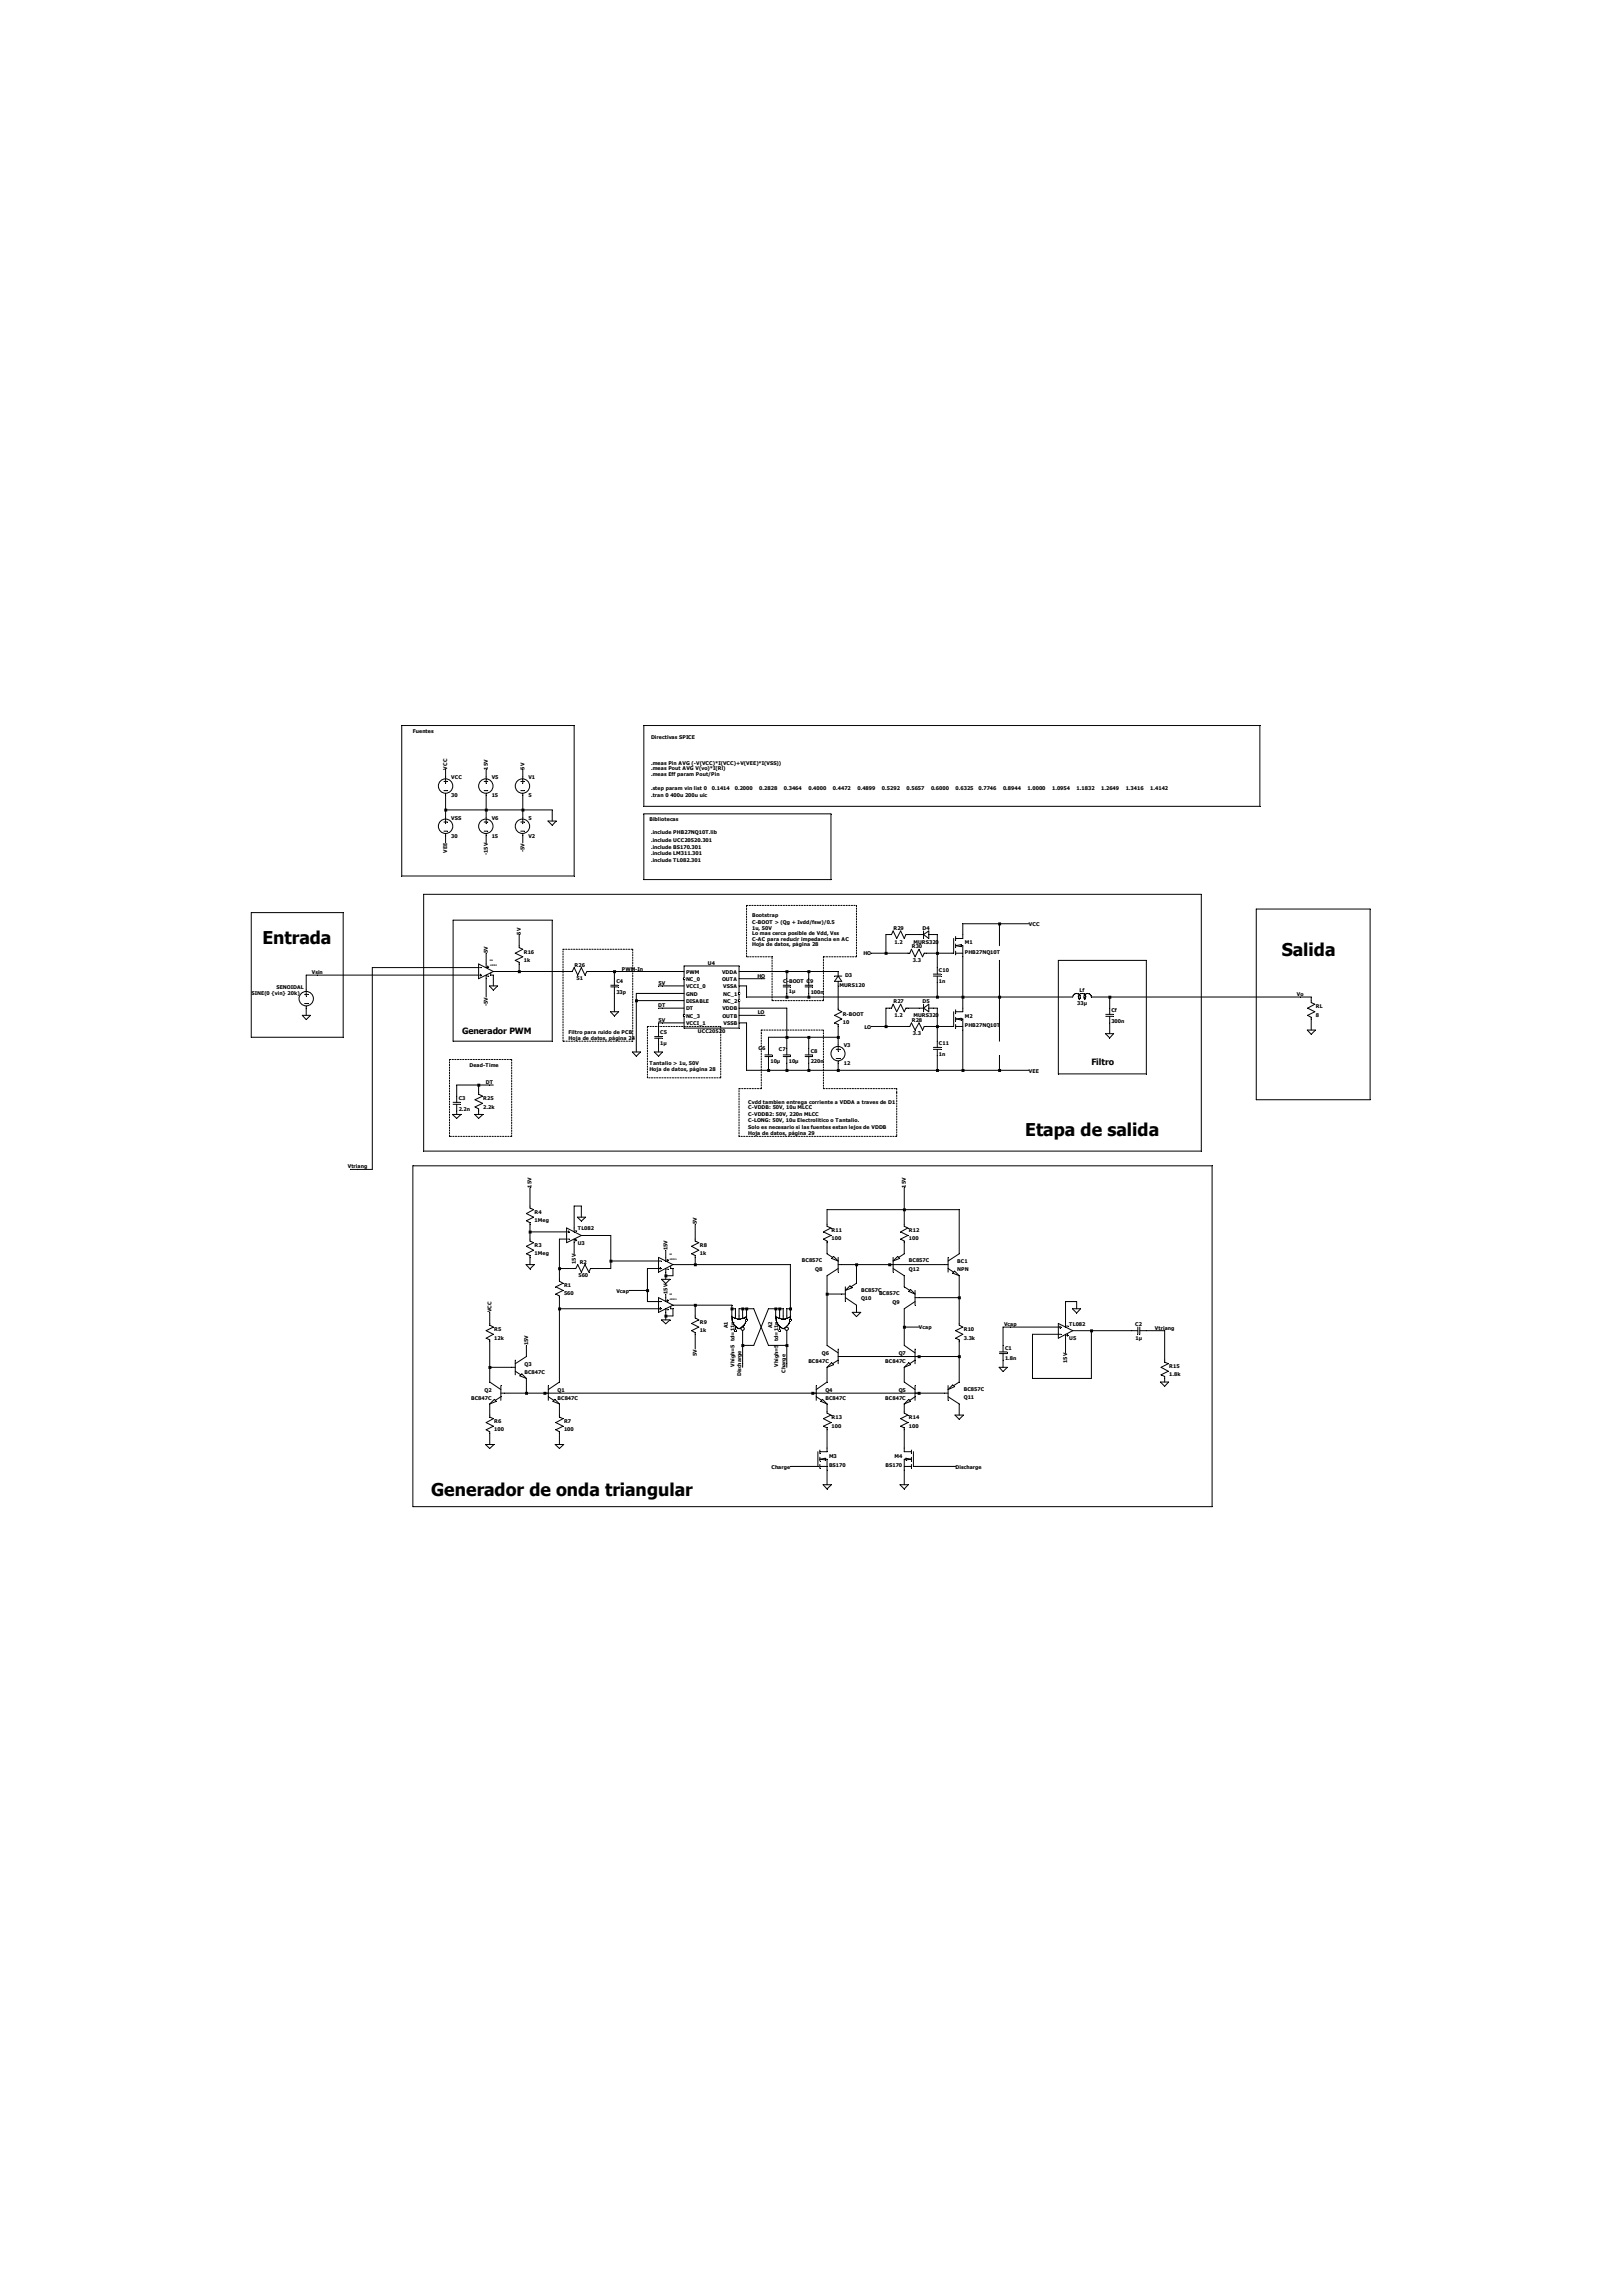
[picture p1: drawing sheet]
<svg xmlns="http://www.w3.org/2000/svg" width="210mm" height="297mm" viewBox="0 0 210 297" stroke-linecap="round" stroke-linejoin="round" font-family="sans-serif">
<defs><g id="words">
<g font-size="2.3">
<text x="34" y="122.1">Entrada</text>
<text x="165.9" y="123.8">Salida</text>
<text x="132.7" y="147.1">Etapa de salida</text>
<text x="55.8" y="193.5">Generador de onda triangular</text>
</g>
<g font-size="1.1">
<text x="59.8" y="133.8">Generador PWM</text>
<text x="141.2" y="137.8">Filtro</text>
</g>
<g font-size=".7">
<text x="53.4" y="94.9">Fuentes</text>
<text x="84.2" y="95.6">Directivas SPICE</text>
<text x="57.9" y="99.6" transform="rotate(-90 57.9 99.6)">VCC</text>
<text x="58.4" y="100.8">VCC</text>
<text x="63.1" y="99.6" transform="rotate(-90 63.1 99.6)">15V</text>
<text x="63.6" y="100.8">V5</text>
<text x="67.9" y="99.6" transform="rotate(-90 67.9 99.6)">5V</text>
<text x="68.4" y="100.8">V1</text>
<text x="84.2" y="99">.meas Pin AVG (-V(VCC)*I(VCC)+V(VEE)*I(VSS))</text>
<text x="84.2" y="99.7">.meas Pout AVG V(vo)*I(Rl)</text>
<text x="84.2" y="100.4">.meas Eff param Pout/Pin</text>
<text x="58.4" y="103.2">30</text>
<text x="58.4" y="106.1">VSS</text>
<text x="63.6" y="103.2">15</text>
<text x="63.6" y="106.1">V6</text>
<text x="68.4" y="103.2">5</text>
<text x="68.4" y="106.1">5</text>
<text x="84" y="106.3">Bibliotecas</text>
<text x="84.2" y="103.2">.tran 0 400u 200u uic</text>
<text x="84.2" y="108">.include PHB27NQ10T.lib</text>
<text x="84.2" y="102.3">.step param vin list 0</text>
<text x="92.1" y="102.3">0.1414</text>
<text x="95.1" y="102.3">0.2000</text>
<text x="98.3" y="102.3">0.2828</text>
<text x="101.4" y="102.3">0.3464</text>
<text x="104.6" y="102.3">0.4000</text>
<text x="107.8" y="102.3">0.4472</text>
<text x="111" y="102.3">0.4899</text>
<text x="114.1" y="102.3">0.5292</text>
<text x="117.3" y="102.3">0.5657</text>
<text x="120.5" y="102.3">0.6000</text>
<text x="123.7" y="102.3">0.6325</text>
<text x="126.6" y="102.3">0.7746</text>
<text x="129.8" y="102.3">0.8944</text>
<text x="133" y="102.3">1.0000</text>
<text x="136.1" y="102.3">1.0954</text>
<text x="139.3" y="102.3">1.1832</text>
<text x="142.5" y="102.3">1.2649</text>
<text x="145.7" y="102.3">1.3416</text>
<text x="148.8" y="102.3">1.4142</text>
<text x="57.9" y="110.4" transform="rotate(-90 57.9 110.4)">VEE</text>
<text x="58.4" y="108.5">30</text>
<text x="63.1" y="110.7" transform="rotate(-90 63.1 110.7)">-15V</text>
<text x="63.6" y="108.5">15</text>
<text x="67.9" y="110.3" transform="rotate(-90 67.9 110.3)">-5V</text>
<text x="68.4" y="108.5">V2</text>
<text x="84.2" y="108.9">.include UCC20520.301</text>
<text x="84.2" y="109.9">.include BS170.301</text>
<text x="84.2" y="110.7">.include LM311.301</text>
<text x="84.2" y="111.5">.include TL082.301</text>
<text x="97.3" y="119.6">C-BOOT &gt; (Qg + Ivdd/fsw)/0.5</text>
<text x="97.3" y="118.7">Bootstrap</text>
<text x="133.1" y="119.8">VCC</text>
<text x="63.1" y="123.4" transform="rotate(-90 63.1 123.4)">5V</text>
<text x="67.4" y="120.9" transform="rotate(-90 67.4 120.9)">5V</text>
<text x="67.8" y="123.4">R16</text>
<text x="67.8" y="124.5">1k</text>
<text x="74.3" y="125.1">R26</text>
<text x="80.5" y="125.6">PWM-In</text>
<text x="91.6" y="124.9">U4</text>
<text x="97.3" y="120.3">1u, 50V</text>
<text x="97.3" y="121">Lo mas cerca posible de Vdd, Vss</text>
<text x="97.3" y="121.8">C-AC para reducir impedancia en AC</text>
<text x="97.3" y="122.5">Hoja de datos, página 28</text>
<text x="111.7" y="123.7">HO</text>
<text x="115.6" y="120.4">R29</text>
<text x="115.7" y="122.1">1.2</text>
<text x="118" y="122.7">R30</text>
<text x="118.1" y="124.5">3.3</text>
<text x="118.2" y="122.1">MURS320</text>
<text x="119.4" y="120.4">D4</text>
<text x="121.5" y="125.8">C10</text>
<text x="124.8" y="122.2">M1</text>
<text x="124.8" y="123.4">PHB27NQ10T</text>
<text x="32.6" y="128.8">SINE(0 {vin} 20k)</text>
<text x="35.8" y="128">SENOIDAL</text>
<text x="40.3" y="126.1">Vsin</text>
<text x="63.1" y="130.2" transform="rotate(-90 63.1 130.2)">-5V</text>
<text x="74.6" y="126.9">51</text>
<text x="79.8" y="127.2">C4</text>
<text x="79.8" y="128.6">33p</text>
<text x="85.2" y="130.3">DT</text>
<text x="85.2" y="127.5">5V</text>
<text x="88.8" y="129.8">DISABLE</text>
<text x="88.8" y="130.8">DT</text>
<text x="88.8" y="128.9">GND</text>
<text x="88.8" y="127">NC_0</text>
<text x="88.8" y="131.7">NC_3</text>
<text x="88.8" y="126">PWM</text>
<text x="88.8" y="127.9">VCCI_0</text>
<text x="93.4" y="127">OUTA</text>
<text x="93.4" y="126">VDDA</text>
<text x="93.5" y="131.7">OUTB</text>
<text x="93.5" y="130.8">VDDB</text>
<text x="93.6" y="128.9">NC_1</text>
<text x="93.6" y="129.8">NC_2</text>
<text x="93.6" y="127.9">VSSA</text>
<text x="98" y="126.5">HO</text>
<text x="98" y="131.3">LO</text>
<text x="101.3" y="127.2">C-BOOT C9</text>
<text x="102.1" y="128.6">1µ</text>
<text x="104.9" y="128.6">100n</text>
<text x="108.6" y="127.8">MURS120</text>
<text x="109.1" y="131.5">R-BOOT</text>
<text x="109.3" y="126.4">D3</text>
<text x="115.6" y="129.8">R27</text>
<text x="115.7" y="131.6">1.2</text>
<text x="118.2" y="131.6">MURS320</text>
<text x="119.4" y="129.8">D5</text>
<text x="121.5" y="127.2">1n</text>
<text x="124.8" y="131.7">M2</text>
<text x="139.4" y="130">33µ</text>
<text x="139.7" y="128.4">Lf</text>
<text x="143.8" y="131">Cf</text>
<text x="167.8" y="128.9">Vo</text>
<text x="170.3" y="130.5">RL</text>
<text x="170.3" y="131.6">8</text>
<text x="73.6" y="133.9">Filtro para ruido de PCB</text>
<text x="73.6" y="134.5">Hoja de datos, página 24</text>
<text x="84" y="137.9">Tantalio &gt; 1u, 50V</text>
<text x="85.2" y="132.2">5V</text>
<text x="85.4" y="133.9">C5</text>
<text x="85.4" y="135.3">1µ</text>
<text x="88.8" y="132.7">VCCI_1</text>
<text x="90.3" y="133.7">UCC20520</text>
<text x="93.6" y="132.7">VSSB</text>
<text x="98.2" y="135.8">C6</text>
<text x="99.7" y="137.6">10µ</text>
<text x="100.8" y="136">C7</text>
<text x="102.1" y="137.6">10µ</text>
<text x="104.9" y="136.2">C8</text>
<text x="104.9" y="137.6">220n</text>
<text x="109.1" y="132.5">10</text>
<text x="109.2" y="135.5">V3</text>
<text x="109.2" y="137.9">12</text>
<text x="111.8" y="133.1">LO</text>
<text x="118" y="132.2">R28</text>
<text x="118.1" y="134">3.3</text>
<text x="121.5" y="135.3">C11</text>
<text x="121.5" y="136.7">1n</text>
<text x="124.8" y="132.9">PHB27NQ10T</text>
<text x="143.8" y="132.4">300n</text>
<text x="59.4" y="142.4">C3</text>
<text x="59.4" y="143.8">2.2n</text>
<text x="60.7" y="138.1">Dead-Time</text>
<text x="62.5" y="142.4">R25</text>
<text x="62.5" y="143.5">2.2k</text>
<text x="62.9" y="140.3">DT</text>
<text x="84" y="138.6">Hoja de datos, página 28</text>
<text x="96.8" y="142.9">Cvdd tambien entrega corriente a VDDA a traves de D1</text>
<text x="96.8" y="143.6">C-VDDB: 50V, 10u MLCC</text>
<text x="133.1" y="138.8">VEE</text>
<text x="96.8" y="144.4">C-VDDB2: 50V, 220n MLCC</text>
<text x="96.8" y="145.2">C-LONG: 50V, 10u Electrolitico o Tantalio.</text>
<text x="96.8" y="146.1">Solo es necesario si las fuentes estan lejos de VDDB</text>
<text x="96.8" y="146.9">Hoja de datos, página 29</text>
<text x="45" y="151.2">Vtriang</text>
<text x="68.8" y="153.7" transform="rotate(-90 68.8 153.7)">15V</text>
<text x="117.2" y="153.7" transform="rotate(-90 117.2 153.7)">15V</text>
<text x="69.2" y="161.4">R3</text>
<text x="69.2" y="157.1">R4</text>
<text x="69.2" y="158.2">1Meg</text>
<text x="74.8" y="161.1">U3</text>
<text x="74.8" y="159.2">TL082</text>
<text x="86.4" y="161.8" transform="rotate(-90 86.4 161.8)">15V</text>
<text x="90.2" y="158.4" transform="rotate(-90 90.2 158.4)">5V</text>
<text x="90.6" y="161.4">R8</text>
<text x="107.6" y="159.5">R11</text>
<text x="107.6" y="160.5">100</text>
<text x="117.6" y="159.5">R12</text>
<text x="117.6" y="160.5">100</text>
<text x="69.2" y="162.4">1Meg</text>
<text x="73" y="166.6">R1</text>
<text x="73" y="167.6">560</text>
<text x="74.5" y="163.6" transform="rotate(-90 74.5 163.6)">15V</text>
<text x="74.8" y="165.3">560</text>
<text x="75" y="163.5">R2</text>
<text x="79.8" y="167.3">Vcap</text>
<text x="86.4" y="167.5" transform="rotate(-90 86.4 167.5)">15V</text>
<text x="90.6" y="162.4">1k</text>
<text x="103.8" y="163.4">BC857C</text>
<text x="105.5" y="164.5">Q8</text>
<text x="111.4" y="167.2">BC857C</text>
<text x="113.7" y="167.6">BC857C</text>
<text x="117.6" y="164.5">Q12</text>
<text x="117.6" y="163.4">BC857C</text>
<text x="123.9" y="163.5">BC1</text>
<text x="123.9" y="164.5">NPN</text>
<text x="63.6" y="169.8" transform="rotate(-90 63.6 169.8)">VCC</text>
<text x="64" y="172.3">R5</text>
<text x="64" y="173.4">12k</text>
<text x="90.6" y="171.3">R9</text>
<text x="90.6" y="172.4">1k</text>
<text x="94.2" y="171.9" transform="rotate(-90 94.2 171.9)">A1</text>
<text x="99.9" y="171.9" transform="rotate(-90 99.9 171.9)">A2</text>
<text x="111.4" y="168.2">Q10</text>
<text x="115.5" y="168.7">Q9</text>
<text x="118.9" y="172">Vcap</text>
<text x="124.7" y="172.3">R10</text>
<text x="124.7" y="173.4">3.3k</text>
<text x="129.9" y="171.6">Vcap</text>
<text x="138.3" y="173.5">U5</text>
<text x="138.3" y="171.6">TL082</text>
<text x="146.9" y="171.6">C2</text>
<text x="146.9" y="173.4">1µ</text>
<text x="149.4" y="172.1">Vtriang</text>
<text x="67.9" y="176.8">Q3</text>
<text x="67.9" y="177.8">BC847C</text>
<text x="68.3" y="174.1" transform="rotate(-90 68.3 174.1)">15V</text>
<text x="90.2" y="175.5" transform="rotate(-90 90.2 175.5)">5V</text>
<text x="95" y="176.9" transform="rotate(-90 95 176.9)">Vhigh=5 td=11n</text>
<text x="95.9" y="178.1" transform="rotate(-90 95.9 178.1)">Discharge</text>
<text x="100.7" y="176.9" transform="rotate(-90 100.7 176.9)">Vhigh=5 td=11n</text>
<text x="101.6" y="177.7" transform="rotate(-90 101.6 177.7)">Charge</text>
<text x="104.6" y="176.4">BC847C</text>
<text x="106.3" y="175.4">Q6</text>
<text x="114.6" y="176.4">BC847C</text>
<text x="116.3" y="175.4">Q7</text>
<text x="130" y="174.7">C1</text>
<text x="130" y="176.1">1.8n</text>
<text x="138.1" y="176.4" transform="rotate(-90 138.1 176.4)">15V</text>
<text x="151.3" y="177">R15</text>
<text x="151.3" y="178.1">1.8k</text>
<text x="61" y="181.2">BC847C</text>
<text x="62.7" y="180.1">Q2</text>
<text x="64" y="184.2">R6</text>
<text x="64" y="185.2">100</text>
<text x="72.1" y="180.1">Q1</text>
<text x="72.1" y="181.2">BC847C</text>
<text x="73" y="184.2">R7</text>
<text x="73" y="185.2">100</text>
<text x="106.8" y="180.1">Q4</text>
<text x="106.8" y="181.2">BC847C</text>
<text x="107.6" y="183.7">R13</text>
<text x="107.6" y="184.7">100</text>
<text x="114.6" y="181.2">BC847C</text>
<text x="116.3" y="180.1">Q5</text>
<text x="117.6" y="183.7">R14</text>
<text x="117.6" y="184.7">100</text>
<text x="124.7" y="181.1">Q11</text>
<text x="124.7" y="180">BC857C</text>
<text x="99.8" y="190.1">Charge</text>
<text x="107.3" y="188.6">M3</text>
<text x="107.3" y="189.8">BS170</text>
<text x="114.6" y="189.8">BS170</text>
<text x="115.7" y="188.6">M4</text>
<text x="123.7" y="190.1">Discharge</text>
</g>
<g font-size=".3">
<text x="63.4" y="124.4">U6</text>
<text x="63.4" y="125.1">LM311</text>
<text x="86.6" y="162.4">U1</text>
<text x="86.6" y="167.6">U2</text>
<text x="86.7" y="163">LM311</text>
<text x="86.7" y="168.2">LM311</text>
</g>
</g></defs>
<g fill="none" stroke="#000" stroke-width=".13">
<path d="M57.4 101.1h.5M57.4 102.3h.5M57.4 106.4h.5M57.4 107.6h.5M57.7 100.5v.3M57.7 100.9v.5M57.7 102.7v.2M57.7 105.8v.2M57.7 106.1v.5M57.7 107.9v.3M67.4 101.1h.5M67.4 102.3h.5"/>
<path d="M67.4 106.4h.5M67.4 107.6h.5M67.6 100.5v.3M67.6 100.9v.5M67.6 102.7v.2M67.6 105.8v.2M67.6 106.1v.5M67.6 107.9v.3M39.4 128.7h.5M39.4 129.9h.5M39.6 128.1v.2M39.6 128.4v.5"/>
<path d="M39.6 130.2v.3M101.3 127.5h1M101.3 127.7h1M101.3 136.5h1M101.3 136.7h1M101.8 126.7v.8M101.8 127.7v.9M101.8 135.7v.8M101.8 136.7v.9M108 126.3h.9M108.5 125.7v.6M108.5 127v.6"/>
<path d="M108.5 130.5v.2l.4 .2-.9 .5 .9 .5-.9 .5 .5 .2v.2M108.5 126.3l.4 .7h-.9zM123.4 121.5v1.9h-.2M123.4 130.9v1.9h-.2M123.7 123.4h.9M123.7 122.4l.7-.1v.2zM123.7 131.9l.7-.1v.2zM123.7 121.2v.5M123.7 122.2v.4M123.7 123.1v.5M123.7 130.7v.5M123.7 131.7v.4"/>
<path d="M123.7 132.6v.5M123.7 132.8h.9M124.4 122.4h.2v1.4M124.4 131.9h.2v1.4M124.6 120.9v.6h-.9M124.6 130.5v.4h-.9M138.8 129a.48 .48 0 0 1 .7-.4 .48 .48 0 0 1 .2 .8M139.7 129.4a.47 .47 0 0 1 0-.7 .47 .47 0 0 1 .7 0 .47 .47 0 0 1-.1 .7M141.2 129a.48 .48 0 0 0-.6-.4 .48 .48 0 0 0-.2 .8M143.1 131.3h1M143.1 131.5h1M143.6 130.5v.8"/>
<path d="M143.6 131.5v.9M169.7 129.5v.3l.4 .2-.9 .5 .9 .4-.9 .5 .5 .3v.2"/>
<circle cx="57.7" cy="106.9" r=".93"/>
<circle cx="57.7" cy="101.7" r=".93"/>
<circle cx="67.6" cy="106.9" r=".93"/>
<circle cx="67.6" cy="101.7" r=".93"/>
<circle cx="39.6" cy="129.2" r=".93"/>
</g>
<path d="M88.5 125h7.1v8.1h-7.1z" fill="#fff"/>
<path d="M88.4 126.6h.2v.1h-.2zM88.5 125h7.1v8.1h-7.1z" fill="none" stroke="#000" stroke-width=".13"/>
<path d="M95.5 128.5h.2v.2h-.2z" fill="none" stroke="#000" stroke-width=".13"/>
<path d="M95.5 129.4h.2v.2h-.2z" fill="none" stroke="#000" stroke-width=".13"/>
<path d="M88.4 131.3h.2v.2h-.2z" fill="none" stroke="#000" stroke-width=".13"/>
<g fill="none" stroke="#000" stroke-width=".13">
<path d="M62.7 101.1h.4M62.7 102.3h.4M62.7 106.4h.4M62.7 107.6h.4M62.9 100.5v.3M62.9 100.9v.5M62.9 102.7v.2M62.9 105.8v.2M62.9 106.1v.5M62.9 107.9v.3M73.8 125.7h.2l.3-.5 .5 1 .4-1 .5 1 .2-.5h.3M79 127.5h1"/>
<path d="M79 127.7h1M79.5 126.7v.8M79.5 127.7v.9M84.7 134.2h1M84.7 134.4h1M85.2 133.3v.9M85.2 134.4v.8M99 136.5h.9M99 136.7h.9M99.4 135.7v.8M99.4 136.7v.9M104.2 127.5h1"/>
<path d="M104.2 127.7h1M104.2 136.5h1M104.2 136.7h1M104.6 126.7v.8M104.6 127.7v.9M104.6 135.7v.8M104.6 136.7v.9M108.2 135.8h.5M108.2 137h.5M108.5 135.2v.2M108.5 135.6v.4M108.5 137.3v.3"/>
<path d="M115.1 130.5h.3l.2-.5 .4 .9 .5-.9 .5 .9 .2-.4h.3M115.1 120.9h.3l.2-.4 .4 1 .5-1 .5 1 .2-.6h.3M117.5 132.8h.2l.2-.4 .5 .9 .5-.9 .5 .9 .2-.5h.2M117.5 123.4h.2l.2-.5 .5 .9 .5-.9 .5 .9 .2-.4h.2M118.9 130.5h.6M118.9 120.9h.6M119.5 120.5v1M119.5 130v.9M119.5 120.9l.7-.4v1zM119.5 130.5l.7-.5v.9zM120.2 130.5h.6M120.2 120.9h.6"/>
<path d="M120.8 135.8h1M120.8 135.6h1M120.8 126.1h1M120.8 126.3h1M121.3 125.2v.9M121.3 126.3v.8M121.3 134.7v.9M121.3 135.8v.8M58.6 142.7h1M58.6 142.9h1M59.1 141.9v.8M59.1 142.9v.9"/>
<path d="M61.9 141.4v.2l.5 .3-.9 .4 .9 .5-.9 .5 .4 .2v.3M68.6 156.1v.2l.4 .2-.9 .6 .9 .4-.9 .5 .5 .2v.3M73.3 158.9l1.9 1-1.9 .9zM73.4 159.4h.3M73.6 159.3v.2M74.3 158.9v.5M74.4 159.3h.2M63.4 178.9l1.4 .9M63.4 171.3v.2l.4 .2-.9 .5 .9 .5-.9 .5 .5 .2v.3M64.8 179.3v1.9M66.2 177h.5M66.7 177.5l.7 .4"/>
<path d="M66.7 176v1.9M67.5 177.8l.6 .6-.8-.3zM68.1 175.6l-1.4 .9M68.6 160.4v.2l.4 .2-.9 .5 .9 .5-.9 .5 .5 .2v.2M71 179.3v1.9M72.4 165.6v.2l.5 .3-1 .4 1 .5-1 .5 .5 .2v.2M72.4 178.9l-1.4 .9M73.4 160.4h.3M74.3 164.2h.2l.3-.5 .4 .9 .5-.9 .5 .9 .2-.4h.3M74.3 160.4v.4M74.4 160.5h.2M74.5 160.4v.2"/>
<path d="M85.2 162.7l1.9 1-1.9 .9zM85.2 167.9l1.9 1-1.9 .9zM85.3 163.2h.3M85.3 164.2h.3M85.3 168.4h.3M85.3 169.4h.3M85.4 164v.3M85.4 169.2v.3M86.1 162.7v.5M86.1 164.2v.4M86.1 167.9v.5M86.1 169.4v.4"/>
<path d="M86.3 163.1h.2M86.3 164.3h.2M86.3 168.3h.2M86.3 169.5h.2M86.4 163v.2M86.4 168.2v.2M86.8 163.9v.3h.3M86.8 169.1v.3h.3M90 160.4v.2l.4 .2-.9 .5 .9 .5-.9 .5 .5 .2v.2M90 170.3v.3l.4 .2-.9 .5 .9 .4-.9 .5 .5 .3v.2M94.7 170.3l.7 .4 .7-.1 .5-.3M94.7 170.3a1.67 1.67 0 0 0 .9 1.7 1.54 1.54 0 0 0 1-1.4v-.3"/>
<path d="M95.1 172.1h.1v.2h-.1zM95.2 170.3v.3M95.2 171.6v.6M95.6 170.3v.4M96.1 170.3v.3M63.4 183.1v.3l.4 .2-.9 .5 .9 .5-.9 .4 .5 .3v.2M64 181.1l.2 .3-.8 .3zM64.8 180.3h.5M64.8 180.8l-.7 .4M70.5 180.3h.5M71 180.8l.7 .4M71.8 181.1l.6 .6-.9-.3z"/>
<path d="M72.4 183.1v.3l.5 .2-1 .5 1 .5-1 .4 .5 .3v.2"/>
<circle cx="62.9" cy="101.7" r=".93"/>
<circle cx="62.9" cy="106.9" r=".93"/>
<circle cx="108.4" cy="136.3" r=".92"/>
<circle cx="96.1" cy="172" r=".21"/>
</g>
<path d="M96.5 170.7h.2v.2h-.2z" fill="none" stroke="#000" stroke-width=".13"/>
<g fill="none" stroke="#000" stroke-width=".13">
<path d="M100.4 170.3v.3a1.7 1.7 0 0 0 .9 1.4 1.54 1.54 0 0 0 1-1.7M100.4 170.3a1.38 1.38 0 0 0 1.2 .3l.7-.3M100.8 172.1h.2v.2h-.2zM100.9 170.3v.3M100.9 171.6v.6M101.3 170.3v.4M101.8 170.3v.3"/>
<circle cx="101.8" cy="172" r=".22"/>
</g>
<path d="M102.2 170.7h.2v.2h-.2z" fill="none" stroke="#000" stroke-width=".13"/>
<g fill="none" stroke="#000" stroke-width=".13">
<path d="M52 93.9h22.3v19.5h-22.3zM57.7 99.6v.9M62.9 99.6v.9M67.6 99.6v.9M83.3 93.9h79.7v10.5h-79.7zM32.5 118.1h11.9v16.1h-11.9zM54.8 115.7h100.6v33.3h-100.6zM57.7 102.9v2.9M57.7 108.2v.9M57.7 104.8h13.8v1.5M58.6 119.1h12.9v15.6h-12.9zM62.9 102.9v2.9"/>
<path d="M62.9 108.2v.9M67.6 102.9v2.9M67.6 108.2v.9M70.9 106.3h1.1l-.5 .5zM83.3 105.3h24.2v8.5h-24.2zM96.6 117.2h14.2v6.6h-4.2v5.7h-6.7v-5.7h-3.3zM129.3 119.5v2.9M133.1 119.5h-8.5v1.4M162.6 117.6h14.7v24.7h-14.7zM39.1 131.4h1.1l-.6 .6zM39.6 130.5v.9M58.2 137.1h8v10h-8z"/>
<path d="M61.9 124.8l1.9 .9-1.9 1zM61.9 125.2h-13.7v26.1h-2.9M61.9 126.2h-22.3v1.9M62.1 125.2h.2M62.1 126.2h.2M62.2 126.1v.2M62.9 123.4v1.8M62.9 126.2v2.8M63 125.1h.2M63 126.3h.2M63.1 125v.2M63.3 127.6h1.1l-.6 .5z"/>
<path d="M63.5 125.9v.3h.3v1.4M63.8 125.7h10M67.2 120.9v1.7l.4 .3-.9 .5 .9 .4-.9 .5 .5 .2v1.2M72.9 122.9h9v11.8h-9zM76.2 125.7h12.3M79 130.9h1.1l-.6 .6zM79.5 125.7v1M79.5 128.6v2.3M81.8 136.1h1.1l-.6 .6zM82.3 129.5h6.2M83.8 132.8h9.5v6.7h-9.5zM84.7 136.1h1l-.5 .6z"/>
<path d="M85.2 127.6h3.3M85.2 130.5h3.3M85.2 135.2v.9M88.5 128.6h-6.2v7.5M88.5 132.4h-3.3v.9M95.6 131.4h3.4M95.6 127.6h1v1.4h42.2M95.6 125.7h12.9M95.6 126.7h3.4M95.6 130.5h6.2v5.2M95.6 132.4h1v6.1h36.5M98.5 133.3h8.1v7.6h9.4v6.2h-20.4v-6.2h2.9z"/>
<path d="M99.4 137.6v.9M101.8 125.7v1M101.8 128.6v.4M101.8 137.6v.9M104.6 125.7v1M104.6 128.6v.4M104.6 134.2v1.5M104.6 137.6v.9M108.5 127.6v2.9M108.5 132.8v2.4M108.5 137.6v.9M108.5 134.2h-9.1v1.5"/>
<path d="M112.7 123.4h4.8M112.7 132.8h4.8M115.1 120.9h-.5v2.5M115.1 130.5h-.5v2.3M117.5 120.9h1.4M117.5 130.5h1.4M119.8 123.4h3.4M119.8 132.8h3.4M120.8 120.9h.5v4.3M120.8 130.5h.5v4.2M121.3 127.1v1.9M121.3 136.6v1.9"/>
<path d="M124.6 123.8v6.7M124.6 133.3v5.2M129.3 124.3v10.4M129.3 136.6v1.9M136.9 124.3h11.4v14.7h-11.4zM141.2 129h28.5v.5M143 133.8h1.1l-.5 .5zM143.6 129v1.5M143.6 132.4v1.4M169.2 133.3h1l-.5 .6zM169.7 131.9v1.4M53.4 150.9h103.4v44.1h-103.4z"/>
<path d="M58.5 144.2h1.1l-.5 .5zM59.1 143.8v.4M61.4 144.2h1.1l-.6 .5zM61.9 140.4v1M61.9 143.8v.4M63.8 140.4h-4.7v1.5M68.6 153.7v2.4M68.6 158.5v1.9M68.6 159.4h4.7M74.7 157.5h1.1l-.6 .5zM75.2 157.5v-1.4h-.9v2.8M75.2 159.9h3.8v4.3h-2.3"/>
<path d="M90 158.5v1.9M117 153.7v5l.5 .2-1 .5 1 .5-1 .5 .5 .2v1.7l-.7 .4M63.4 177h2.8M63.4 169.8v1.5M63.4 173.7v5.2M68.1 163.7h1l-.5 .5zM68.1 174.1v1.5M68.1 178.4v1.9M68.6 162.7v1M72.4 169.4h12.8M72.4 167.9v11M72.4 164.2h1.9"/>
<path d="M73.3 160.4h-.9v5.2M74.3 160.8v1.5M79 163.2h6.2M81.4 167h2.4M85.2 164.2h-1.4v4.2h1.4M85.6 165.6h1.1l-.6 .5zM85.6 170.8h1.1l-.6 .5zM86.1 161.8v.9M86.1 164.6v1M86.1 167.5v.4M86.1 169.8v1M87.1 163.7h15.2v6.6"/>
<path d="M87.1 164.2v.9h-1M87.1 169.4v.9h-1M87.1 168.9h7.6v1.4M90 162.7v1M90 168.9v1.4M90 172.7v1.9M94.7 169.4h.5v.9M95.6 170.3v-.9h1.9l1.9 4.7h2.4M96.1 169.4v.9M96.1 172.2v4.8M96.6 169.4v.9M100.4 169.4v.9"/>
<path d="M100.9 169.4v.9M101.3 170.3v-.9h-1.9l-1.9 4.7h-1.4M101.8 172.2v4.8M102.3 169.4h-.5v.9M105.6 179.3v1.9M107 177v1.9l-1.4 .9M107 177l.6-.6 .3 .2zM107 167.5h2.4M107.7 162.7l-.7-.4v-1.7l-.4-.2 .9-.5-.9-.5 .9-.5-.5-.2v-2.2h17.1v5.8l-1.4 .9M107.9 162.6l.6 .6-.9-.3zM108.5 176l-.8 .5M108.5 162.7v1.9"/>
<path d="M108.5 174.6v1.9M108.5 164.2l-1.5 .9v9l1.5 1M108.5 175.6h15.6M108.5 163.7h14.2M109.4 167l.6-.6 .2 .3zM109.4 166.5v1.9M109.4 167.9l1.4 1v.9M110.3 169.8h1.1l-.6 .6zM110.8 163.7v2.4l-.7 .4M115.6 164.2l1.4 .9v1.4l.7 .5M115.6 163.2l.6-.6 .2 .3zM115.6 162.7v1.9"/>
<path d="M117 177v1.9l1.4 .9M117 177l.6-.6 .2 .2zM117 171.7h1.9M117.8 166.9l.6 .6-.8-.4zM118.4 167v1.9M118.4 174.6v1.9M118.4 179.3v1.9M118.4 176l-.7 .5M118.4 168.4l-1.4 1v4.7l1.4 1M118.4 167.9h5.7M122.7 179.8l.6-.6 .2 .3zM122.7 162.7v1.9"/>
<path d="M122.7 179.3v1.9M122.7 164.2l.7 .4M123.3 164.8l.2-.3 .6 .6zM124.1 165.1v6.4l.5 .2-.9 .5 .9 .5-.9 .5 .4 .2v5.5l-.7 .4M129.3 177h1l-.5 .5zM129.3 175h1M129.3 175.2h1M129.8 175.2v1.8M136.9 171.7h-7.1v3.3M136.9 171.3l1.9 .9-1.9 1zM137 172.7h.3M137 171.7h.3"/>
<path d="M137.2 171.6v.3M137.9 172.7v2.4M138 172.8h.2M138 171.6h.2M138.1 172.7v.2M138.8 169.4h1l-.5 .5zM138.8 172.2h8.4M139.3 169.4v-1h-1.4v3.3M141.2 172.2v6.2h-7.6v-5.7h3.3M147.2 171.7v1M147.5 172.2h3.2v4.1l.5 .2-1 .5 1 .5-1 .4 .5 .2v.8M147.5 171.7v1"/>
<path d="M150.2 178.9h1l-.5 .5zM62.8 186.9h1.1l-.5 .6zM63.4 181.7v1.4M63.4 185.5v1.4M65.3 180.3h57.4M71.8 186.9h1.1l-.5 .6zM72.4 181.7v1.4M72.4 185.5v1.4M105.6 180.8l.7 .4M105.8 187.9v1.9h-3.5M106.1 189.8h.9M106.1 188.8l.7-.1v.2z"/>
<path d="M106.1 187.7v.4M106.1 188.6v.5M106.1 189.5v.5M106.4 181.1l.6 .6-.8-.3zM106.5 192.2h1.1l-.6 .5zM106.8 188.8h.2v3.4M107 181.7v1.2l.5 .2-.9 .5 .9 .5-.9 .5 .4 .2v3.1h-.9M116.5 192.2h1l-.5 .5zM117 181.7l.6-.6 .2 .3zM117 181.7v1.2l.5 .2-1 .5 1 .5-1 .5 .5 .2v3.1h.9M117 189.8h.9M117.2 188.8h-.2v3.4"/>
<path d="M117.2 188.7l.7 .1-.7 .1zM117.9 187.7v.4M117.9 188.6v.5M117.9 189.5v.5M118.2 187.9v1.9h5.5M118.4 180.8l-.7 .4M122.7 180.8l1.4 .9v1.4M123.6 183.1h1.1l-.6 .6z"/>
</g>
<path d="M57.5 104.6h.4v.4h-.4zM61.8 140.3h.3v.3h-.3zM62.7 104.6h.4v.4h-.4zM63.2 176.8h.4v.4h-.4zM67 125.6h.4v.3h-.4zM67.5 104.6h.4v.4h-.4zM67.9 180.1h.4v.4h-.4zM68.4 159.3h.4v.3h-.4zM70.3 180.1h.4v.4h-.4zM72.2 164h.4v.4h-.4zM72.2 169.2h.4v.4h-.4zM78.9 163h.3v.4h-.3zM79.3 125.6h.4v.3h-.4zM82.2 129.3h.3v.4h-.3zM83.6 166.8h.4v.4h-.4zM86 164.9h.4v.4h-.4zM86 170.1h.4v.4h-.4zM89.8 163.5h.4v.4h-.4zM89.8 168.7h.4v.4h-.4zM94.5 169.2h.4v.4h-.4zM95.9 169.2h.4v.4h-.4zM95.9 173.9h.4v.4h-.4zM96.4 169.2h.4v.4h-.4zM99.3 138.3h.4v.4h-.4zM100.2 169.2h.4v.4h-.4zM100.7 169.2h.4v.4h-.4zM101.6 125.6h.4v.3h-.4zM101.6 128.9h.4v.3h-.4zM101.6 134.1h.4v.4h-.4zM101.6 138.3h.4v.4h-.4zM101.6 173.9h.4v.4h-.4zM102.1 169.2h.4v.4h-.4zM104.5 125.6h.4v.3h-.4zM104.5 128.9h.4v.3h-.4zM104.5 134.1h.4v.4h-.4zM104.5 138.3h.4v.4h-.4zM105 180.1h.4v.4h-.4zM106.8 167.3h.4v.4h-.4zM108.3 134.1h.4v.4h-.4zM108.3 138.3h.4v.4h-.4zM110.7 163.5h.3v.4h-.3zM114.5 123.2h.4v.4h-.4zM114.5 132.7h.4v.4h-.4zM114.9 163.5h.4v.4h-.4zM116.8 156.4h.4v.4h-.4zM116.8 171.6h.4v.4h-.4zM118.7 175.4h.4v.4h-.4zM118.7 180.1h.4v.4h-.4zM121.1 123.2h.4v.4h-.4zM121.1 128.9h.4v.3h-.4zM121.1 132.7h.4v.4h-.4zM121.1 138.3h.4v.4h-.4zM124 167.8h.3v.3h-.3zM124 175.4h.3v.4h-.3zM124.4 128.9h.4v.3h-.4zM124.4 138.3h.4v.4h-.4zM129.2 119.4h.3v.4h-.3zM129.2 128.9h.3v.3h-.3zM129.2 138.3h.3v.4h-.3zM141.1 172h.3v.4h-.3zM143.4 128.9h.4v.3h-.4z" fill-rule="evenodd" fill="#000"/>
<use href="#words"/>
</svg>
